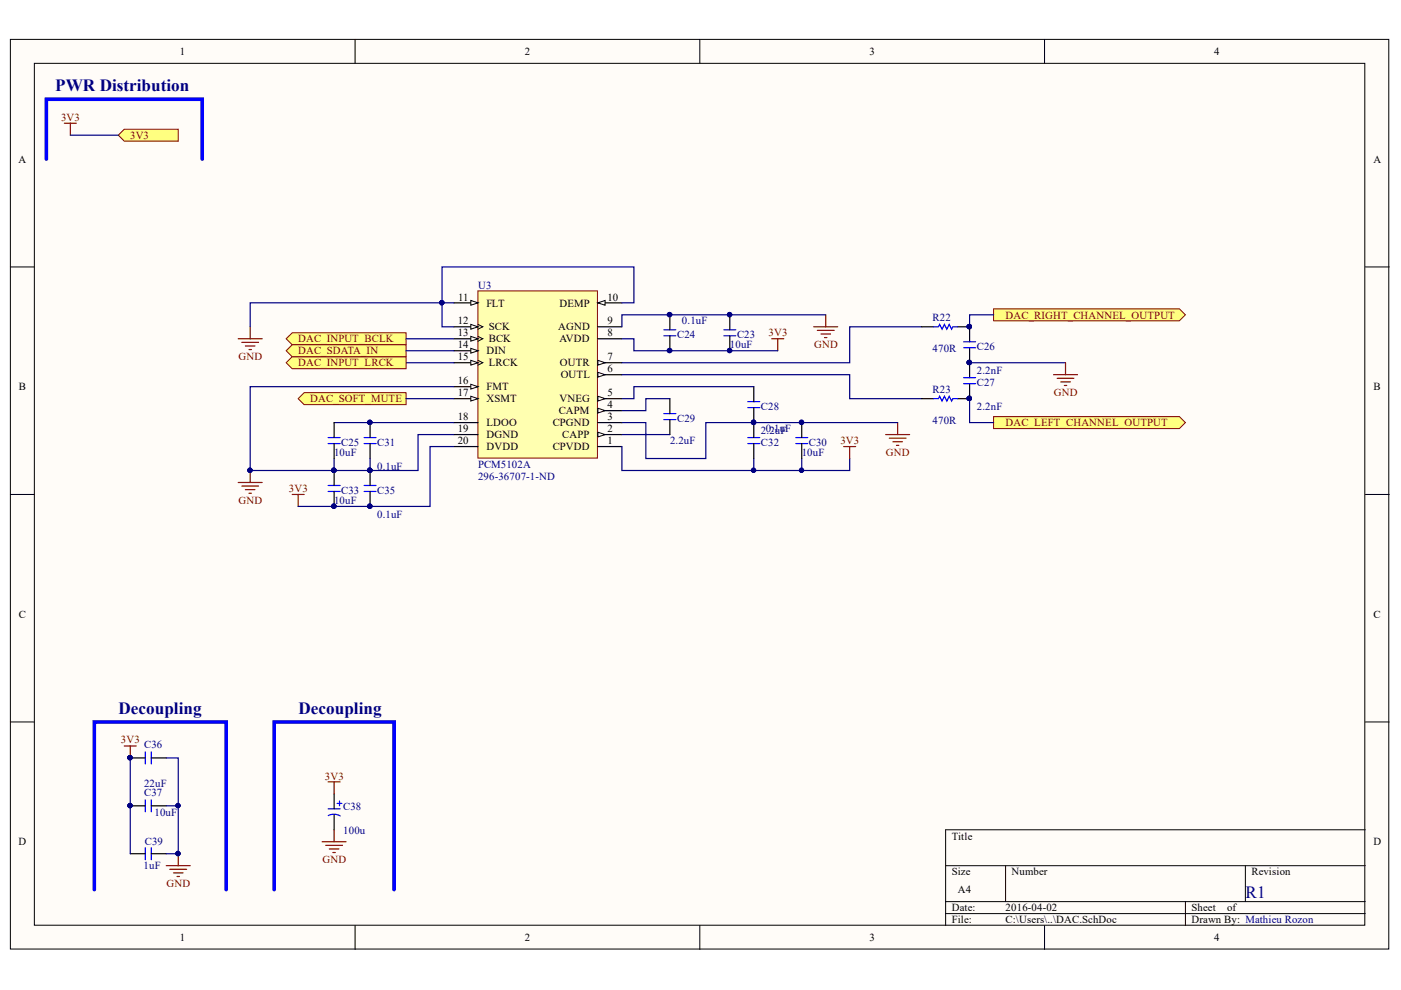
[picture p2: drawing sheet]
<svg xmlns="http://www.w3.org/2000/svg" width="297mm" height="210mm" viewBox="0 0 297 210" stroke-linecap="round" stroke-linejoin="round" font-family="sans-serif">
<defs><g id="words">
<g font-size="3.6" fill="#000080">
<text x="11.7" y="19.3">PWR Distribution</text>
<text x="25.1" y="151.3">Decoupling</text>
<text x="63.3" y="151.3">Decoupling</text>
<text x="264.1" y="190.3">R1</text>
</g>
<g font-size="2.3">
<text x="38.2" y="11.7">1</text>
<text x="111.3" y="11.7">2</text>
<text x="184.4" y="11.7">3</text>
<text x="257.5" y="11.7">4</text>
<text x="3.9" y="34.5">A</text>
<text x="291.2" y="34.5">A</text>
<text x="97.1" y="63.7">11</text>
<text x="103.1" y="65">FLT</text>
<text x="118.6" y="65">DEMP</text>
<text x="128.8" y="63.7">10</text>
<text x="97" y="68.8">12</text>
<text x="97" y="71.3">13</text>
<text x="103.6" y="70.1">SCK</text>
<text x="118.4" y="70.1">AGND</text>
<text x="128.8" y="68.8">9</text>
<text x="128.8" y="71.3">8</text>
<text x="97" y="73.9">14</text>
<text x="97" y="76.4">15</text>
<text x="103.1" y="75.1">DIN</text>
<text x="103.6" y="72.6">BCK</text>
<text x="103.6" y="77.7">LRCK</text>
<text x="118.6" y="72.6">AVDD</text>
<text x="118.7" y="77.7">OUTR</text>
<text x="128.8" y="76.4">7</text>
<text x="4" y="82.7">B</text>
<text x="97" y="81.5">16</text>
<text x="103.1" y="82.7">FMT</text>
<text x="118.9" y="80.2">OUTL</text>
<text x="128.8" y="78.9">6</text>
<text x="291.2" y="82.7">B</text>
<text x="97" y="84">17</text>
<text x="97" y="89.1">18</text>
<text x="103.1" y="85.3">XSMT</text>
<text x="118.4" y="87.8">CAPM</text>
<text x="118.6" y="85.3">VNEG</text>
<text x="128.8" y="84">5</text>
<text x="128.8" y="86.5">4</text>
<text x="128.8" y="89.1">3</text>
<text x="97" y="91.6">19</text>
<text x="97" y="94.2">20</text>
<text x="103.1" y="90.4">LDOO</text>
<text x="103.1" y="92.9">DGND</text>
<text x="103.1" y="95.4">DVDD</text>
<text x="117.2" y="90.4">CPGND</text>
<text x="117.2" y="95.4">CPVDD</text>
<text x="119.2" y="92.9">CAPP</text>
<text x="128.8" y="91.6">2</text>
<text x="128.8" y="94.2">1</text>
<text x="4" y="131">C</text>
<text x="291.2" y="131">C</text>
<text x="3.9" y="179.3">D</text>
<text x="201.8" y="178">Title</text>
<text x="291.2" y="179.3">D</text>
<text x="201.8" y="185.6">Size</text>
<text x="214.5" y="185.6">Number</text>
<text x="265.3" y="185.6">Revision</text>
<text x="203.1" y="189.4">A4</text>
<text x="201.8" y="193.2">Date:</text>
<text x="201.8" y="195.7">File:</text>
<text x="213.2" y="193.2">2016-04-02</text>
<text x="213.2" y="195.7">C:\Users\..\DAC.SchDoc</text>
<text x="252.6" y="193.2">Sheet</text>
<text x="252.6" y="195.7">Drawn By: Mathieu Rozon</text>
<text x="260.2" y="193.2">of</text>
<text x="38.2" y="199.5">1</text>
<text x="111.3" y="199.5">2</text>
<text x="184.4" y="199.5">3</text>
<text x="257.5" y="199.5">4</text>
</g>
<g font-size="2.3" fill="#800000">
<text x="12.9" y="25.6">3V3</text>
<text x="27.6" y="29.4">3V3</text>
<text x="163" y="71.3">3V3</text>
<text x="213.2" y="67.5">DAC_RIGHT_CHANNEL_OUTPUT</text>
<text x="50.6" y="76.4">GND</text>
<text x="63.2" y="72.6">DAC_INPUT_BCLK</text>
<text x="63.2" y="77.7">DAC_INPUT_LRCK</text>
<text x="63.2" y="75.1">DAC_SDATA_IN</text>
<text x="172.6" y="73.9">GND</text>
<text x="65.7" y="85.3">DAC_SOFT_MUTE</text>
<text x="223.4" y="84">GND</text>
<text x="178.2" y="94.2">3V3</text>
<text x="213.2" y="90.4">DAC_LEFT_CHANNEL_OUTPUT</text>
<text x="187.8" y="96.7">GND</text>
<text x="50.6" y="106.9">GND</text>
<text x="61.3" y="104.4">3V3</text>
<text x="25.6" y="157.6">3V3</text>
<text x="68.9" y="165.3">3V3</text>
<text x="68.4" y="183.1">GND</text>
<text x="35.3" y="188.1">GND</text>
</g>
<g font-size="2.3" fill="#000080">
<text x="101.4" y="61.2">U3</text>
<text x="143.6" y="71.7">C24</text>
<text x="144.6" y="68.8">0.1uF</text>
<text x="156.3" y="71.7">C23</text>
<text x="197.7" y="68">R22</text>
<text x="154.7" y="73.9">10uF</text>
<text x="197.7" y="74.6">470R</text>
<text x="207.1" y="74.3">C26</text>
<text x="197.7" y="83.3">R23</text>
<text x="207.1" y="79.4">2.2nF</text>
<text x="207.1" y="81.9">C27</text>
<text x="143.6" y="89.5">C29</text>
<text x="161.3" y="87">C28</text>
<text x="197.7" y="89.8">470R</text>
<text x="207.1" y="87">2.2nF</text>
<text x="72.3" y="94.6">C25</text>
<text x="80" y="94.6">C31</text>
<text x="142.1" y="94.2">2.2uF</text>
<text x="161.3" y="92">20.2.1uuFF</text>
<text x="161.3" y="94.6">C32</text>
<text x="171.5" y="94.6">C30</text>
<text x="70.8" y="96.7">10uF</text>
<text x="80" y="99.6">0.1uF</text>
<text x="101.4" y="101.8">296-36707-1-ND</text>
<text x="101.4" y="99.2">PCM5102A</text>
<text x="170" y="96.7">10uF</text>
<text x="70.8" y="106.9">10uF</text>
<text x="72.3" y="104.7">C33</text>
<text x="80" y="104.7">C35</text>
<text x="80" y="109.8">0.1uF</text>
<text x="30.5" y="158.6">C36</text>
<text x="30.5" y="166.8">22uF</text>
<text x="30.5" y="168.9">C37</text>
<text x="32.7" y="172.9">10uF</text>
<text x="72.8" y="171.7">C38</text>
<text x="30.7" y="179.3">C39</text>
<text x="72.8" y="176.7">100u</text>
<text x="30.5" y="184.3">1uF</text>
</g>
</g></defs>
<g fill="#fffcf8" stroke="#000" stroke-width=".21">
<path d="M2.2 8.4h292.2v192.8h-292.2z"/>
<path d="M7.3 13.4h282.1v182.8h-282.1z"/>
</g>
<g fill="none" stroke="#000" stroke-width=".21">
<path d="M75.3 8.4v5M148.4 8.4v5M221.5 8.4v5M2.2 56.6h5.1M289.5 56.6h5.1M2.2 104.8h5.1M289.5 104.8h5.1M2.2 153.1h5.1M289.5 153.1h5.1M289.5 175.9h-89v20.3M75.3 196.2v5.1M148.4 196.2v5.1"/>
<path d="M200.5 183.5h89M200.5 191.2h89M200.5 193.7h89M213.2 183.5v7.7M221.5 196.2v5.1M251.3 191.2v5M264 183.5v7.7"/>
</g>
<path d="M30.8 159.4v2.6M32.1 159.4v2.6M30.8 169.6v2.5M30.8 179.7v2.6M32.1 169.6v2.5M32.1 179.7v2.6M69.6 171.5h2.5M69.6 172.9a2.61 2.61 0 0 1 2.5 .1M71.5 170.3h1M72 169.8v1.1" fill="none" stroke="#00f" stroke-width=".25"/>
<path d="M27.6 170.9h3.2M27.6 160.7h3.2M32.1 170.9h3.1M32.1 160.7h3.1M70.8 168.3v3.2M70.8 172.8v3.1M27.6 181h3.2M32.1 181h3.1" fill="none" stroke="#000" stroke-width=".25"/>
<path d="M50.5 71.8h5.1M51.3 72.6h3.5M52 73.4h2.1M52.8 74.1h.5M53 69.3v2.5M26.4 158.2h2.5M27.6 158.2v2.5M35.2 183.5h5.1M36 184.3h3.6M36.8 185.1h2M37.5 185.8h.5M37.8 181v2.5" fill="none" stroke="#800000" stroke-width=".25"/>
<g fill="#000080" stroke="#000080" stroke-width=".21">
<circle cx="27.6" cy="160.6" r=".46"/>
<circle cx="27.6" cy="170.8" r=".46"/>
<circle cx="37.7" cy="181" r=".47"/>
<circle cx="37.7" cy="170.8" r=".46"/>
</g>
<path d="M86.1 76.9h10.2M27.6 160.7v20.3M35.2 160.7h2.6v10.2h-2.6" fill="none" stroke="#000080" stroke-width=".25"/>
<path d="M101.3 61.7h25.4v35.4h-25.4z" fill="#ffffb0" stroke="#800000" stroke-width=".21"/>
<path d="M96.3 64.2h5" fill="none" stroke="#000" stroke-width=".25"/>
<path d="M99.8 63.7l1.5 .5-1.5 .5z" fill="#fffcf8" stroke="#000" stroke-width=".21"/>
<path d="M96.3 69.3h5" fill="none" stroke="#000" stroke-width=".25"/>
<path d="M101.3 68.8l1.1 .5-1.1 .5" fill="none" stroke="#000" stroke-width=".21"/>
<path d="M99.8 68.8l1.5 .5-1.5 .5z" fill="#fffcf8" stroke="#000" stroke-width=".21"/>
<path d="M96.3 71.8h5" fill="none" stroke="#000" stroke-width=".25"/>
<path d="M101.3 71.3l1.1 .5-1.1 .5" fill="none" stroke="#000" stroke-width=".21"/>
<path d="M99.8 71.3l1.5 .5-1.5 .5z" fill="#fffcf8" stroke="#000" stroke-width=".21"/>
<path d="M96.3 74.4h5" fill="none" stroke="#000" stroke-width=".25"/>
<path d="M99.8 73.9l1.5 .5-1.5 .5z" fill="#fffcf8" stroke="#000" stroke-width=".21"/>
<path d="M96.3 76.9h5" fill="none" stroke="#000" stroke-width=".25"/>
<path d="M101.3 76.4l1.1 .5-1.1 .5" fill="none" stroke="#000" stroke-width=".21"/>
<path d="M99.8 76.4l1.5 .5-1.5 .5z" fill="#fffcf8" stroke="#000" stroke-width=".21"/>
<path d="M96.3 82h5" fill="none" stroke="#000" stroke-width=".25"/>
<path d="M99.8 81.5l1.5 .5-1.5 .5z" fill="#fffcf8" stroke="#000" stroke-width=".21"/>
<path d="M96.3 84.5h5" fill="none" stroke="#000" stroke-width=".25"/>
<path d="M99.8 84l1.5 .5-1.5 .5z" fill="#fffcf8" stroke="#000" stroke-width=".21"/>
<path d="M126.8 64.2h5.1M96.3 89.6h5M96.3 92.1h5M96.3 94.7h5" fill="none" stroke="#000" stroke-width=".25"/>
<path d="M126.8 64.2l1.5-.5v1z" fill="#fffcf8" stroke="#000" stroke-width=".21"/>
<path d="M126.8 69.3h5.1M126.8 71.8h5.1M126.8 76.9h5.1" fill="none" stroke="#000" stroke-width=".25"/>
<path d="M126.8 76.4l1.5 .5-1.5 .5z" fill="#fffcf8" stroke="#000" stroke-width=".21"/>
<path d="M126.8 79.4h5.1" fill="none" stroke="#000" stroke-width=".25"/>
<path d="M126.8 78.9l1.5 .5-1.5 .6z" fill="#fffcf8" stroke="#000" stroke-width=".21"/>
<path d="M126.8 84.5h5.1" fill="none" stroke="#000" stroke-width=".25"/>
<path d="M126.8 84l1.5 .5-1.5 .5z" fill="#fffcf8" stroke="#000" stroke-width=".21"/>
<path d="M126.8 87.1h5.1" fill="none" stroke="#000" stroke-width=".25"/>
<path d="M126.8 86.6l1.5 .5-1.5 .5z" fill="#fffcf8" stroke="#000" stroke-width=".21"/>
<path d="M126.8 89.6h5.1M126.8 92.1h5.1" fill="none" stroke="#000" stroke-width=".25"/>
<path d="M126.8 91.6l1.5 .5-1.5 .5z" fill="#fffcf8" stroke="#000" stroke-width=".21"/>
<path d="M126.8 94.7h5.1" fill="none" stroke="#000" stroke-width=".25"/>
<g fill="#ffff80" stroke="#800000" stroke-width=".21">
<path d="M60.7 71.8l1.2-1.2h24.2v2.5h-24.2z" fill-rule="evenodd"/>
<path d="M60.7 76.9l1.2-1.3h24.2v2.6h-24.2z" fill-rule="evenodd"/>
</g>
<path d="M86.1 71.8h10.2" fill="none" stroke="#000080" stroke-width=".25"/>
<path d="M60.7 74.4l1.2-1.3h24.2v2.5h-24.2z" fill-rule="evenodd" fill="#ffff80" stroke="#800000" stroke-width=".21"/>
<path d="M86.1 74.4h10.2" fill="none" stroke="#000080" stroke-width=".25"/>
<path d="M63.2 84.5l1.3-1.2h21.6v2.5h-21.6z" fill-rule="evenodd" fill="#ffff80" stroke="#800000" stroke-width=".21"/>
<g fill="none" stroke="#000080" stroke-width=".25">
<path d="M96.3 64.2h-43.3v5.1M131.9 64.2h2.5v-7.6h-40.7v12.7h2.6M131.9 79.4h48.3v5.1h15.2M195.4 69.3h-15.2v7.6h-48.3M70.8 99.8h7.7M86.1 84.5h10.2M131.9 94.7v5.1h27.9v-2.6M131.9 92.1h10.1M142 84.5h-5.1v2.6h-5M159.8 82h-25.4v2.5h-2.5M159.8 99.8h10.2M170 97.2v2.6h10.2v-2.6"/>
<path d="M37.8 170.9v10.1h-2.6"/>
</g>
<path d="M53 99.8v2.5M50.5 102.3h5.1M51.3 103.1h3.5M52 103.8h2.1M52.8 104.6h.5M61.9 104.8h2.6M63.2 104.8v2.6" fill="none" stroke="#800000" stroke-width=".25"/>
<g fill="#000080" stroke="#000080" stroke-width=".21">
<circle cx="53" cy="99.7" r=".46"/>
<circle cx="78.4" cy="99.7" r=".46"/>
<circle cx="70.8" cy="99.7" r=".46"/>
<circle cx="93.7" cy="64.2" r=".46"/>
<circle cx="159.8" cy="89.6" r=".46"/>
<circle cx="37.7" cy="170.8" r=".46"/>
<circle cx="37.7" cy="181" r=".47"/>
<circle cx="159.8" cy="99.7" r=".46"/>
<circle cx="169.9" cy="99.7" r=".46"/>
</g>
<path d="M140.7 87.7h2.6M140.7 89h2.6M158.5 85.2h2.6M158.5 86.4h2.6" fill="none" stroke="#00f" stroke-width=".25"/>
<path d="M142 84.5v3.2M142 89v3.1M159.8 82v3.2M159.8 86.4v3.2" fill="none" stroke="#000" stroke-width=".25"/>
<g fill="#ffff80" stroke="#800000" stroke-width=".21">
<path d="M210.7 88.3h39.4l1.2 1.3-1.2 1.3h-39.4z" fill-rule="evenodd"/>
<path d="M210.7 65.5h39.4l1.2 1.3-1.2 1.2h-39.4z" fill-rule="evenodd"/>
</g>
<g fill="none" stroke="#000" stroke-width=".25">
<path d="M142 66.8v3.1M142 71.2v3.2M195.4 69.3h2.5M203 69.3h2.6v3.2M205.6 73.7v6.4M78.5 89.6v3.2M78.5 94v3.2M78.5 99.8v3.1M159.8 89.6v3.2M159.8 94v3.2M195.4 84.5h2.5M205.6 81.4v3.1h-2.6"/>
<path d="M78.5 104.2v3.2"/>
</g>
<g fill="#000080" stroke="#000080" stroke-width=".21">
<circle cx="205.5" cy="69.2" r=".46"/>
<circle cx="205.5" cy="84.5" r=".46"/>
<circle cx="205.5" cy="76.9" r=".46"/>
<circle cx="70.8" cy="99.7" r=".46"/>
<circle cx="53" cy="99.7" r=".46"/>
<circle cx="78.4" cy="89.6" r=".46"/>
<circle cx="78.4" cy="99.7" r=".46"/>
<circle cx="78.4" cy="107.3" r=".46"/>
<circle cx="142" cy="66.7" r=".46"/>
<circle cx="142" cy="74.3" r=".46"/>
<circle cx="159.8" cy="89.6" r=".46"/>
</g>
<g fill="none" stroke="#00f" stroke-width=".25">
<path d="M140.7 69.9h2.6M140.7 71.2h2.6M197.9 69.3h1.1l.2-.5 .5 1 .5-1 .5 1 .6-1 .5 1 .2-.5h1M204.3 72.5h2.5M204.3 73.7h2.5M77.2 92.8h2.5M77.2 94h2.5M158.5 92.8h2.6M158.5 94h2.6M197.9 84.5h1.1l.2-.5 .5 1 .5-1 .5 1 .6-1 .5 1 .2-.5h1M204.3 80.1h2.5M204.3 81.4h2.5"/>
<path d="M77.2 102.9h2.5M77.2 104.2h2.5"/>
</g>
<path d="M205.6 76.9h20.3M210.7 66.8h-5.1v2.5M96.3 82h-43.3v17.8h17.8v-2.6M96.3 92.1h-7.7v7.7h-10.1v-2.6M205.6 84.5v5.1h5.1" fill="none" stroke="#000080" stroke-width=".25"/>
<path d="M9.8 33.7v-12.7h33.1v12.7M20 188.6v-35.5h28v35.5M58.1 188.6v-35.5h25.4v35.5" fill="none" stroke="#00f" stroke-width=".76"/>
<g fill="none" stroke="#800000" stroke-width=".25">
<path d="M13.6 26.1h2.6M14.9 26.1v2.6M163.6 71.8h2.6M164.9 71.8v2.6M172.5 69.3h5.1M173.3 70.1h3.5M174.1 70.8h2M174.8 71.6h.5M175.1 66.8v2.5M223.4 79.4h5.1M225.9 76.9v2.5M178.9 94.7h2.5"/>
<path d="M180.2 94.7v2.5M187.8 92.1h5.1M188.5 92.9h3.6M189.3 93.7h2M190.1 94.4h.5M190.3 89.6v2.5M224.1 80.2h3.6M224.9 81h2M225.7 81.7h.5M69.6 165.8h2.5M70.8 165.8v2.5"/>
</g>
<path d="M25.1 28.7l1.3-1.3h11.4v2.5h-11.4z" fill-rule="evenodd" fill="#ffff80" stroke="#800000" stroke-width=".21"/>
<path d="M14.9 28.7h10.2M131.9 71.8h2.5v2.6h30.5M175.1 66.8h-43.2v2.5M70.8 89.6h25.5M96.3 94.7h-5.1v12.7h-28M131.9 89.6h5v7.6h12.7v-7.6h40.7" fill="none" stroke="#000080" stroke-width=".25"/>
<path d="M68.3 178.5h5.1M69.1 179.2h3.5M69.8 180h2.1M70.8 175.9v2.6M70.6 180.8h.5" fill="none" stroke="#800000" stroke-width=".25"/>
<g fill="#000080" stroke="#000080" stroke-width=".21">
<circle cx="78.4" cy="107.3" r=".46"/>
<circle cx="70.8" cy="107.3" r=".46"/>
<circle cx="70.8" cy="99.7" r=".46"/>
<circle cx="78.4" cy="89.6" r=".46"/>
<circle cx="142" cy="74.3" r=".46"/>
<circle cx="154.7" cy="74.3" r=".46"/>
<circle cx="142" cy="66.7" r=".46"/>
<circle cx="154.7" cy="66.7" r=".46"/>
<circle cx="159.8" cy="89.6" r=".46"/>
<circle cx="169.9" cy="89.6" r=".46"/>
</g>
<path d="M153.5 69.9h2.5M153.5 71.2h2.5M69.6 92.8h2.5M69.6 94h2.5M168.7 92.8h2.6M168.7 94h2.6M69.6 102.9h2.5M69.6 104.2h2.5" fill="none" stroke="#00f" stroke-width=".25"/>
<path d="M154.7 66.8v3.1M154.7 71.2v3.2M70.8 89.6v3.2M70.8 94v3.2M70.8 99.8v3.1M170 89.6v3.2M170 94v3.2M70.8 104.2v3.2" fill="none" stroke="#000" stroke-width=".25"/>
<use href="#words"/>
</svg>
